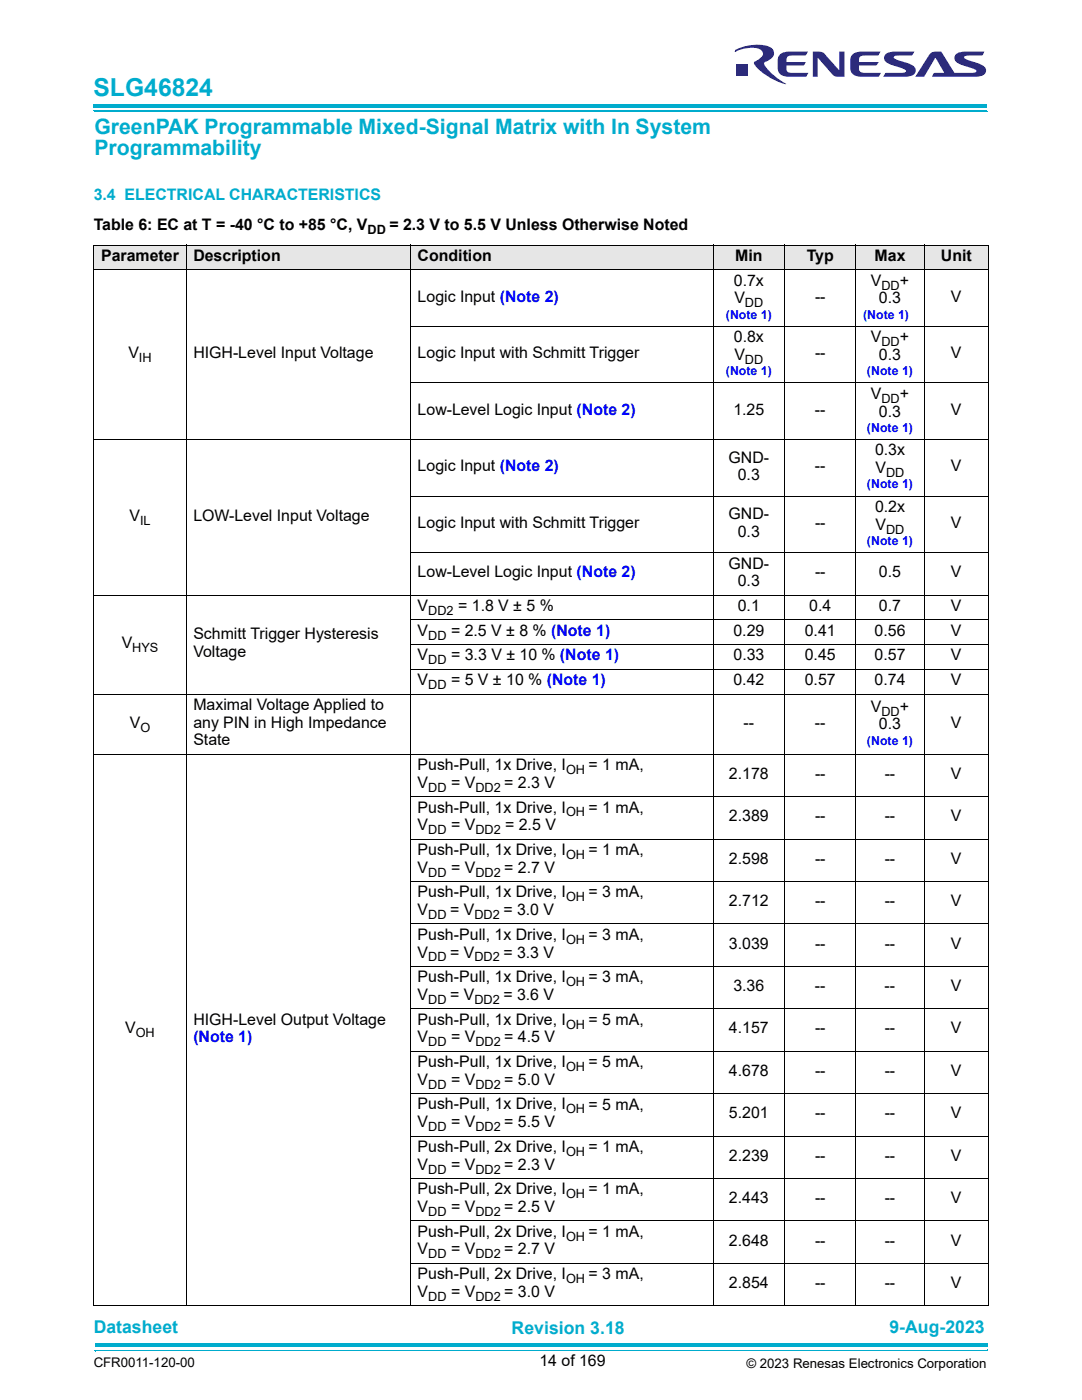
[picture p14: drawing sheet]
<svg xmlns="http://www.w3.org/2000/svg" width="216mm" height="279mm" viewBox="0 0 216 279" stroke-linecap="round" stroke-linejoin="round" font-family="sans-serif">
<defs><g id="words">
<text font-size="4.9" fill="#00accd" x="18.6" y="19.1">SLG46824</text>
<g font-size="4.2" fill="#00accd">
<text x="18.8" y="26.6">GreenPAK Programmable Mixed-Signal Matrix with In System</text>
<text x="18.8" y="30.9">Programmability</text>
</g>
<g font-size="3.5" fill="#00accd">
<text x="18.7" y="266">Datasheet</text>
<text x="102.1" y="266.3">Revision 3.18</text>
<text x="177.5" y="266">9-Aug-2023</text>
</g>
<text font-size="3.2" fill="#00accd" x="18.7" y="39.9">3.4 ELECTRICAL CHARACTERISTICS</text>
<g font-size="3.2">
<text x="18.7" y="45.8">Table 6: EС at T = -40 °C to +85 °C, V</text>
<text x="77.7" y="45.8">= 2.3 V to 5.5 V Unless Otherwise Noted</text>
<text x="20.2" y="52.1">Parameter</text>
<text x="38.6" y="52.1">Description</text>
<text x="83.3" y="52.1">Condition</text>
<text x="146.7" y="52.1">Min</text>
<text x="161" y="52.1">Typ</text>
<text x="174.5" y="52.1">Max</text>
<text x="187.7" y="52.1">Unit</text>
<text x="146.4" y="57">0.7x</text>
<text x="173.8" y="57">V</text>
<text x="179.6" y="57">+</text>
<text x="83.3" y="60.2">Logic Input (Note 2)</text>
<text x="146.5" y="60.6">V</text>
<text x="162.6" y="60.2">--</text>
<text x="175.4" y="60.6">0.3</text>
<text x="189.8" y="60.2">V</text>
<text x="25.6" y="71.5">V</text>
<text x="38.6" y="71.5">HIGH-Level Input Voltage</text>
<text x="83.3" y="71.5">Logic Input with Schmitt Trigger</text>
<text x="146.4" y="68.3">0.8x</text>
<text x="146.5" y="71.8">V</text>
<text x="162.6" y="71.5">--</text>
<text x="173.8" y="68.3">V</text>
<text x="175.4" y="71.8">0.3</text>
<text x="179.6" y="68.3">+</text>
<text x="189.8" y="71.5">V</text>
<text x="83.3" y="82.8">Low-Level Logic Input (Note 2)</text>
<text x="146.3" y="82.8">1.25</text>
<text x="162.6" y="82.8">--</text>
<text x="173.8" y="79.6">V</text>
<text x="175.4" y="83.1">0.3</text>
<text x="179.6" y="79.6">+</text>
<text x="189.8" y="82.8">V</text>
<text x="83.3" y="94.1">Logic Input (Note 2)</text>
<text x="145.4" y="92.3">GND-</text>
<text x="147.2" y="95.8">0.3</text>
<text x="162.6" y="94.1">--</text>
<text x="174.6" y="90.9">0.3x</text>
<text x="174.7" y="94.4">V</text>
<text x="189.8" y="94.1">V</text>
<text x="25.8" y="103.9">V</text>
<text x="38.6" y="103.9">LOW-Level Input Voltage</text>
<text x="83.3" y="105.3">Logic Input with Schmitt Trigger</text>
<text x="145.4" y="103.6">GND-</text>
<text x="147.2" y="107.1">0.3</text>
<text x="162.6" y="105.3">--</text>
<text x="174.6" y="102.2">0.2x</text>
<text x="174.7" y="105.7">V</text>
<text x="189.8" y="105.3">V</text>
<text x="145.4" y="113.5">GND-</text>
<text x="83.3" y="115.2">Low-Level Logic Input (Note 2)</text>
<text x="147.2" y="117">0.3</text>
<text x="162.6" y="115.2">--</text>
<text x="175.4" y="115.2">0.5</text>
<text x="189.8" y="115.2">V</text>
<text x="83.3" y="121.9">V</text>
<text x="91.4" y="121.9">= 1.8 V ± 5 %</text>
<text x="147.2" y="121.9">0.1</text>
<text x="161.5" y="121.9">0.4</text>
<text x="175.4" y="121.9">0.7</text>
<text x="189.8" y="121.9">V</text>
<text x="24.3" y="129.3">V</text>
<text x="38.6" y="127.6">Schmitt Trigger Hysteresis</text>
<text x="38.6" y="131.1">Voltage</text>
<text x="83.3" y="131.8">V</text>
<text x="83.3" y="126.9">V</text>
<text x="90" y="126.9">= 2.5 V ± 8 % (Note 1)</text>
<text x="90" y="131.8">= 3.3 V ± 10 % (Note 1)</text>
<text x="146.3" y="126.9">0.29</text>
<text x="146.3" y="131.8">0.33</text>
<text x="160.6" y="126.9">0.41</text>
<text x="160.6" y="131.8">0.45</text>
<text x="174.5" y="126.9">0.56</text>
<text x="174.5" y="131.8">0.57</text>
<text x="189.8" y="126.9">V</text>
<text x="189.8" y="131.8">V</text>
<text x="83.3" y="136.8">V</text>
<text x="90" y="136.8">= 5 V ± 10 % (Note 1)</text>
<text x="146.3" y="136.8">0.42</text>
<text x="160.6" y="136.8">0.57</text>
<text x="174.5" y="136.8">0.74</text>
<text x="189.8" y="136.8">V</text>
<text x="38.6" y="141.7">Maximal Voltage Applied to</text>
<text x="173.8" y="142">V</text>
<text x="179.6" y="142">+</text>
<text x="25.9" y="145.2">V</text>
<text x="38.6" y="145.2">any PIN in High Impedance</text>
<text x="38.6" y="148.8">State</text>
<text x="148.4" y="145.2">--</text>
<text x="162.6" y="145.2">--</text>
<text x="175.4" y="145.6">0.3</text>
<text x="189.8" y="145.2">V</text>
<text x="83.3" y="153.7">Push-Pull, 1x Drive, I</text>
<text x="117.5" y="153.7">= 1 mA,</text>
<text x="145.5" y="155.4">2.178</text>
<text x="162.6" y="155.4">--</text>
<text x="176.5" y="155.4">--</text>
<text x="189.8" y="155.4">V</text>
<text x="83.3" y="157.2">V</text>
<text x="90" y="157.2">= V</text>
<text x="100.6" y="157.2">= 2.3 V</text>
<text x="83.3" y="162.2">Push-Pull, 1x Drive, I</text>
<text x="83.3" y="165.7">V</text>
<text x="90" y="165.7">= V</text>
<text x="100.8" y="165.7">= 2.5 V</text>
<text x="117.5" y="162.2">= 1 mA,</text>
<text x="145.5" y="163.9">2.389</text>
<text x="162.6" y="163.9">--</text>
<text x="176.5" y="163.9">--</text>
<text x="189.8" y="163.9">V</text>
<text x="83.3" y="170.6">Push-Pull, 1x Drive, I</text>
<text x="117.5" y="170.6">= 1 mA,</text>
<text x="145.5" y="172.4">2.598</text>
<text x="162.6" y="172.4">--</text>
<text x="176.5" y="172.4">--</text>
<text x="189.8" y="172.4">V</text>
<text x="83.3" y="174.2">V</text>
<text x="83.3" y="179.1">Push-Pull, 1x Drive, I</text>
<text x="90" y="174.2">= V</text>
<text x="100.6" y="174.2">= 2.7 V</text>
<text x="117.5" y="179.1">= 3 mA,</text>
<text x="83.3" y="182.6">V</text>
<text x="89.8" y="182.6">= V</text>
<text x="100.4" y="182.6">= 3.0 V</text>
<text x="145.5" y="180.8">2.712</text>
<text x="162.6" y="180.8">--</text>
<text x="176.5" y="180.8">--</text>
<text x="189.8" y="180.8">V</text>
<text x="83.3" y="191.1">V</text>
<text x="83.3" y="187.6">Push-Pull, 1x Drive, I</text>
<text x="89.8" y="191.1">= V</text>
<text x="100.4" y="191.1">= 3.3 V</text>
<text x="117.5" y="187.6">= 3 mA,</text>
<text x="145.5" y="189.3">3.039</text>
<text x="162.6" y="189.3">--</text>
<text x="176.5" y="189.3">--</text>
<text x="189.8" y="189.3">V</text>
<text x="83.3" y="196">Push-Pull, 1x Drive, I</text>
<text x="117.5" y="196">= 3 mA,</text>
<text x="146.3" y="197.8">3.36</text>
<text x="162.6" y="197.8">--</text>
<text x="176.5" y="197.8">--</text>
<text x="189.8" y="197.8">V</text>
<text x="83.3" y="199.6">V</text>
<text x="89.8" y="199.6">= V</text>
<text x="100.4" y="199.6">= 3.6 V</text>
<text x="25" y="206.2">V</text>
<text x="38.6" y="204.5">HIGH-Level Output Voltage</text>
<text x="83.3" y="208">V</text>
<text x="83.3" y="204.5">Push-Pull, 1x Drive, I</text>
<text x="90" y="208">= V</text>
<text x="100.6" y="208">= 4.5 V</text>
<text x="117.5" y="204.5">= 5 mA,</text>
<text x="145.5" y="206.2">4.157</text>
<text x="162.6" y="206.2">--</text>
<text x="176.5" y="206.2">--</text>
<text x="189.8" y="206.2">V</text>
<text x="83.3" y="213">Push-Pull, 1x Drive, I</text>
<text x="117.5" y="213">= 5 mA,</text>
<text x="145.5" y="214.7">4.678</text>
<text x="162.6" y="214.7">--</text>
<text x="176.5" y="214.7">--</text>
<text x="189.8" y="214.7">V</text>
<text x="83.3" y="216.5">V</text>
<text x="83.3" y="221.4">Push-Pull, 1x Drive, I</text>
<text x="90" y="216.5">= V</text>
<text x="100.6" y="216.5">= 5.0 V</text>
<text x="117.5" y="221.4">= 5 mA,</text>
<text x="83.3" y="225">V</text>
<text x="90" y="225">= V</text>
<text x="100.6" y="225">= 5.5 V</text>
<text x="145.5" y="223.2">5.201</text>
<text x="162.6" y="223.2">--</text>
<text x="176.5" y="223.2">--</text>
<text x="189.8" y="223.2">V</text>
<text x="83.3" y="229.9">Push-Pull, 2x Drive, I</text>
<text x="83.3" y="233.4">V</text>
<text x="90" y="233.4">= V</text>
<text x="100.6" y="233.4">= 2.3 V</text>
<text x="117.5" y="229.9">= 1 mA,</text>
<text x="145.5" y="231.6">2.239</text>
<text x="162.6" y="231.6">--</text>
<text x="176.5" y="231.6">--</text>
<text x="189.8" y="231.6">V</text>
<text x="83.3" y="238.4">Push-Pull, 2x Drive, I</text>
<text x="117.5" y="238.4">= 1 mA,</text>
<text x="83.3" y="241.9">V</text>
<text x="90" y="241.9">= V</text>
<text x="100.6" y="241.9">= 2.5 V</text>
<text x="145.5" y="240.1">2.443</text>
<text x="162.6" y="240.1">--</text>
<text x="176.5" y="240.1">--</text>
<text x="189.8" y="240.1">V</text>
<text x="83.3" y="246.8">Push-Pull, 2x Drive, I</text>
<text x="83.3" y="250.4">V</text>
<text x="90" y="250.4">= V</text>
<text x="100.6" y="250.4">= 2.7 V</text>
<text x="117.5" y="246.8">= 1 mA,</text>
<text x="145.5" y="248.6">2.648</text>
<text x="162.6" y="248.6">--</text>
<text x="176.5" y="248.6">--</text>
<text x="189.8" y="248.6">V</text>
<text x="83.3" y="255.3">Push-Pull, 2x Drive, I</text>
<text x="117.5" y="255.3">= 3 mA,</text>
<text x="145.5" y="257">2.854</text>
<text x="162.6" y="257">--</text>
<text x="176.5" y="257">--</text>
<text x="189.8" y="257">V</text>
<text x="83.3" y="258.8">V</text>
<text x="90" y="258.8">= V</text>
<text x="100.6" y="258.8">= 3.0 V</text>
<text x="107.6" y="272.6">14 of 169</text>
</g>
<text font-size="3.2" fill="#00f" x="38.6" y="208">(Note 1)</text>
<g font-size="2.6">
<text x="18.7" y="272.8">CFR0011-120-00</text>
<text x="148.9" y="273">© 2023 Renesas Electronics Corporation</text>
</g>
<g font-size="2.5">
<text x="73.3" y="46.7">DD</text>
<text x="175.9" y="57.8">DD</text>
<text x="148.7" y="61.3">DD</text>
<text x="175.9" y="69.1">DD</text>
<text x="27.7" y="72.3">IH</text>
<text x="148.7" y="72.6">DD</text>
<text x="175.9" y="80.4">DD</text>
<text x="176.8" y="95.2">DD</text>
<text x="27.9" y="104.7">IL</text>
<text x="176.8" y="106.5">DD</text>
<text x="85.4" y="122.7">DD2</text>
<text x="26.4" y="130.1">HYS</text>
<text x="85.4" y="127.7">DD</text>
<text x="85.4" y="132.6">DD</text>
<text x="85.4" y="137.5">DD</text>
<text x="175.9" y="142.8">DD</text>
<text x="28" y="146">O</text>
<text x="112.9" y="154.5">OH</text>
<text x="85.4" y="158">DD</text>
<text x="94.8" y="158">DD2</text>
<text x="85.4" y="166.5">DD</text>
<text x="94.8" y="166.5">DD2</text>
<text x="112.9" y="162.9">OH</text>
<text x="112.9" y="171.4">OH</text>
<text x="85.4" y="174.9">DD</text>
<text x="94.8" y="174.9">DD2</text>
<text x="112.9" y="179.9">OH</text>
<text x="85.4" y="183.4">DD</text>
<text x="94.7" y="183.4">DD2</text>
<text x="85.4" y="191.9">DD</text>
<text x="94.7" y="191.9">DD2</text>
<text x="112.9" y="188.3">OH</text>
<text x="112.9" y="196.8">OH</text>
<text x="85.4" y="200.3">DD</text>
<text x="94.7" y="200.3">DD2</text>
<text x="27.1" y="207.1">OH</text>
<text x="85.4" y="208.8">DD</text>
<text x="94.8" y="208.8">DD2</text>
<text x="112.9" y="205.3">OH</text>
<text x="112.9" y="213.7">OH</text>
<text x="85.4" y="217.3">DD</text>
<text x="94.8" y="217.3">DD2</text>
<text x="85.4" y="225.7">DD</text>
<text x="94.8" y="225.7">DD2</text>
<text x="112.9" y="222.2">OH</text>
<text x="112.9" y="230.7">OH</text>
<text x="85.4" y="234.2">DD</text>
<text x="94.8" y="234.2">DD2</text>
<text x="112.9" y="239.2">OH</text>
<text x="85.4" y="242.7">DD</text>
<text x="94.8" y="242.7">DD2</text>
<text x="85.4" y="251.1">DD</text>
<text x="94.8" y="251.1">DD2</text>
<text x="112.9" y="247.6">OH</text>
<text x="112.9" y="256.1">OH</text>
<text x="85.4" y="259.6">DD</text>
<text x="94.8" y="259.6">DD2</text>
</g>
<g font-size="2.5" fill="#00f">
<text x="144.8" y="63.6">(Note 1)</text>
<text x="172.2" y="63.6">(Note 1)</text>
<text x="144.8" y="74.9">(Note 1)</text>
<text x="173" y="74.9">(Note 1)</text>
<text x="173" y="86.2">(Note 1)</text>
<text x="173" y="97.5">(Note 1)</text>
<text x="173" y="108.8">(Note 1)</text>
<text x="173" y="148.6">(Note 1)</text>
</g>
</g></defs>
<path d="M18.9 268.1h178.1v.7h-178.1z" fill="#00accd"/>
<path d="M19 269.5h178M19 269.6h178.1" fill="none" stroke="#00accd" stroke-width=".2"/>
<path d="M196.9 269.3h.2v.3h-.2z" fill="#00accd"/>
<path d="M18.9 269.4h178.1" fill="none" stroke="#00accd" stroke-width=".2"/>
<g fill="#00accd">
<path d="M18.9 269.4h.2v.3h-.2z"/>
<path d="M18.7 20.7h178.2v.7h-178.2z"/>
</g>
<path d="M18.8 22.1h178.1M18.8 22.2h178.2" fill="none" stroke="#00accd" stroke-width=".2"/>
<path d="M196.8 21.9h.2v.3h-.2z" fill="#00accd"/>
<path d="M18.7 22h178.2" fill="none" stroke="#00accd" stroke-width=".2"/>
<path d="M18.7 22h.2v.3h-.2z" fill="#00accd"/>
<g fill="#2c2b7b">
<path d="M162.2 10.3h.9a1.62 1.62 0 0 1 1.6 .7l2.8 3v-3.7h1v5a4.2 4.2 0 0 1-2.2-.3l-3.1-3.5v3.8h-1z"/>
<path d="M155.8 10.8a8 8 0 0 1 3.9-.5h1.5l-.6 .8h-2.5a.98 .98 0 0 0-1.2 1.3h3.9l-.3 .5-.2 .2h-3.4a1.05 1.05 0 0 0 .2 1.1 1.05 1.05 0 0 0 1.1 .3h3.1l-.4 .8h-2a3.8 3.8 0 0 1-3.5-.8 5.2 5.2 0 0 1 0-3.4z"/>
<path d="M170.2 10.8a8 8 0 0 1 4-.5h1.5l-.4 .7-.2 .1h-2.6a.98 .98 0 0 0-1.1 1.3h4l-.7 .7h-3.3a1.06 1.06 0 0 0 .2 1.1 1.06 1.06 0 0 0 1.1 .3h3.1l-.4 .8h-2a3.8 3.8 0 0 1-3.5-.8 5.2 5.2 0 0 1 0-3.4z"/>
<path d="M176.6 10.9a3.5 3.5 0 0 1 2.6-.6h3.3l-.5 .7-1.4 .1a3.1 3.1 0 0 0-2.2 .2l-.1 .1a3.2 3.2 0 0 0 1.8 .9 3.5 3.5 0 0 1 2.6 1.5 1.31 1.31 0 0 1-1.5 1.5h-5a1.05 1.05 0 0 1 1.5-.8h.8a3.2 3.2 0 0 0 2.3-.2l-.1-.3-.8-.4a6.1 6.1 0 0 1-3.3-1.4 1.09 1.09 0 0 1 0-1.3z"/>
<path d="M185.7 10.6a3 3 0 0 1 2.2-.2l2.5 4.1h2a3.4 3.4 0 0 0 2.4-.2v-.1a1.1 1.1 0 0 0-1-.6l-.6-.2a3.7 3.7 0 0 1-2.7-1.5 1.31 1.31 0 0 1 1.5-1.6h4.4l-.4 .7-1.4 .1a3.1 3.1 0 0 0-2.2 .2l.2 .4 1.4 .5a4.1 4.1 0 0 1 2.7 1.6 1.3 1.3 0 0 1-1.5 1.5h-9.2l.2-.6 .3-.2h1.9l-1.7-3-2.3 3.8h-1.8z"/>
<path d="M147 12.7h2.3v2.4h-2.3z"/>
<path d="M146.7 10a8.8 8.8 0 0 1 7-.6 1.41 1.41 0 0 1 .7 1.5 1.41 1.41 0 0 1-1.1 1.2l-.6 .3a.38 .38 0 0 0-.1 .6 12.7 12.7 0 0 0 4.3 3.8 10.8 10.8 0 0 1-6.5-4.2l.2-.3 .5-.3a1.57 1.57 0 0 0 1.1-1.5 1.92 1.92 0 0 0-2-1 6.9 6.9 0 0 0-3.6 .9z"/>
</g>
<g fill="#e6e6e6">
<path d="M18.7 48.9h18.5v4.9h-18.5z"/>
<path d="M37.2 48.9h44.7v4.9h-44.7z"/>
<path d="M81.9 48.9h60.4v4.9h-60.4z"/>
<path d="M142.3 48.9h14.2v4.9h-14.2z"/>
<path d="M156.5 48.9h14.3v4.9h-14.3z"/>
<path d="M170.8 48.9h13.6v4.9h-13.6z"/>
<path d="M184.4 48.9h12.9v4.9h-12.9z"/>
</g>
<g fill="none" stroke="#000" stroke-width=".2">
<path d="M18.6 53.8h178.8M18.6 48.9h178.7M18.7 53.9v206.6M18.7 49v4.8M37.2 48.9v211.8M81.9 48.9v211.8M142.3 48.9v211.8M156.5 48.9v211.8M170.8 48.9v211.8M184.4 48.9v211.8M197.3 49v4.8M197.3 53.9v206.6"/>
<path d="M81.8 65.1h115.6M81.8 76.4h115.6M18.6 87.7h178.8M81.8 99h115.6M18.6 118.8h178.8M81.8 110.3h115.6M18.6 138.5h178.8M81.8 123.7h115.6M81.8 128.6h115.6M81.8 133.6h115.6M18.6 150.5h178.8M81.8 159h115.6"/>
<path d="M81.8 167.4h115.6M81.8 175.9h115.6M81.8 184.4h115.6M81.8 192.8h115.6M81.8 201.3h115.6M81.8 209.8h115.6M81.8 218.2h115.6M81.8 226.7h115.6M81.8 235.2h115.6M81.8 243.6h115.6M81.8 252.1h115.6M18.6 260.6h178.8"/>
</g>
<use href="#words"/>
</svg>
